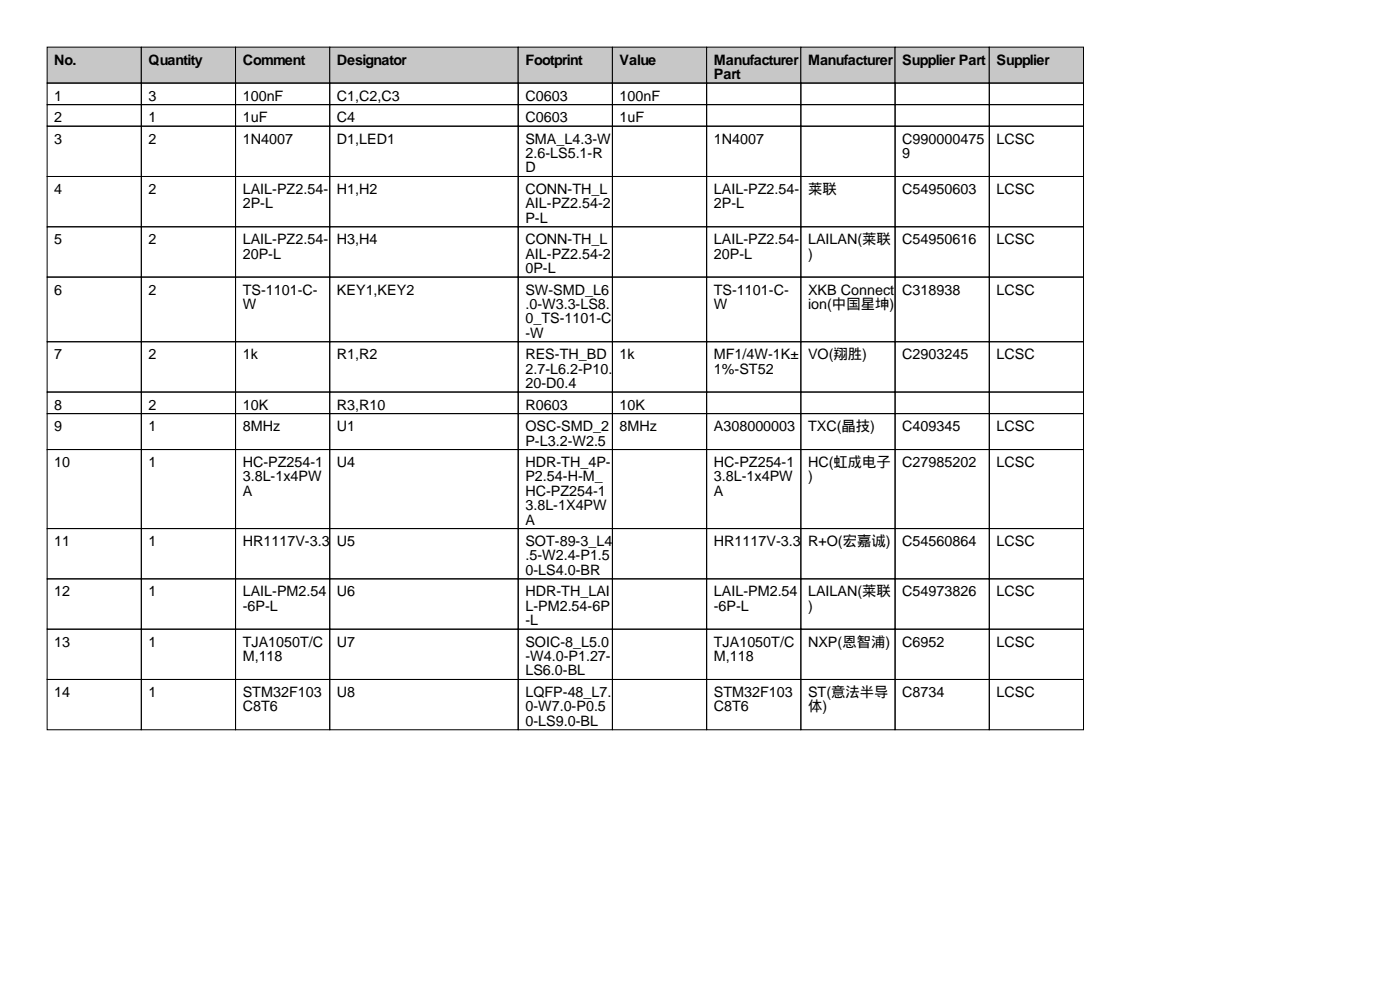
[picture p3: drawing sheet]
<svg xmlns="http://www.w3.org/2000/svg" width="297mm" height="210mm" viewBox="0 0 297 210" stroke-linecap="round" stroke-linejoin="round" font-family="sans-serif">
<defs><g id="words">
<g font-size="3">
<text x="11.5" y="13.7">No.</text>
<text x="31.5" y="13.7">Quantity</text>
<text x="51.5" y="13.7">Comment</text>
<text x="71.5" y="13.7">Designator</text>
<text x="111.5" y="13.7">Footprint</text>
<text x="131.5" y="13.7">Value</text>
<text x="151.5" y="13.7">Manufacturer</text>
<text x="151.5" y="16.8">Part</text>
<text x="171.5" y="13.7">Manufacturer</text>
<text x="191.5" y="13.7">Supplier Part</text>
<text x="211.5" y="13.7">Supplier</text>
<text x="11.5" y="21.3">1</text>
<text x="31.5" y="21.3">3</text>
<text x="51.5" y="21.3">100nF</text>
<text x="71.5" y="21.3">C1,C2,C3</text>
<text x="111.5" y="21.3">C0603</text>
<text x="131.5" y="21.3">100nF</text>
<text x="11.5" y="25.9">2</text>
<text x="31.5" y="25.9">1</text>
<text x="51.5" y="25.9">1uF</text>
<text x="71.5" y="25.9">C4</text>
<text x="111.5" y="25.9">C0603</text>
<text x="131.5" y="25.9">1uF</text>
<text x="11.5" y="30.5">3</text>
<text x="31.5" y="30.5">2</text>
<text x="51.5" y="30.5">1N4007</text>
<text x="71.5" y="30.5">D1,LED1</text>
<text x="111.5" y="30.5">SMA_L4.3-W</text>
<text x="111.5" y="33.5">2.6-LS5.1-R</text>
<text x="151.5" y="30.5">1N4007</text>
<text x="191.5" y="30.5">C990000475</text>
<text x="191.5" y="33.5">9</text>
<text x="211.5" y="30.5">LCSC</text>
<text x="11.5" y="41.2">4</text>
<text x="31.5" y="41.2">2</text>
<text x="51.5" y="41.2">LAIL-PZ2.54-</text>
<text x="71.5" y="41.2">H1,H2</text>
<text x="111.5" y="36.6">D</text>
<text x="111.5" y="41.2">CONN-TH_L</text>
<text x="151.5" y="41.2">LAIL-PZ2.54-</text>
<text x="171.5" y="41.2">莱联</text>
<text x="191.5" y="41.2">C54950603</text>
<text x="211.5" y="41.2">LCSC</text>
<text x="51.5" y="44.2">2P-L</text>
<text x="111.5" y="44.2">AIL-PZ2.54-2</text>
<text x="111.5" y="47.2">P-L</text>
<text x="151.5" y="44.2">2P-L</text>
<text x="11.5" y="51.8">5</text>
<text x="31.5" y="51.8">2</text>
<text x="51.5" y="51.8">LAIL-PZ2.54-</text>
<text x="71.5" y="51.8">H3,H4</text>
<text x="111.5" y="51.8">CONN-TH_L</text>
<text x="151.5" y="51.8">LAIL-PZ2.54-</text>
<text x="171.5" y="51.8">LAILAN(莱联</text>
<text x="191.5" y="51.8">C54950616</text>
<text x="211.5" y="51.8">LCSC</text>
<text x="51.5" y="54.9">20P-L</text>
<text x="111.5" y="54.9">AIL-PZ2.54-2</text>
<text x="111.5" y="57.9">0P-L</text>
<text x="151.5" y="54.9">20P-L</text>
<text x="171.5" y="54.9">)</text>
<text x="11.5" y="62.5">6</text>
<text x="31.5" y="62.5">2</text>
<text x="51.5" y="62.5">TS-1101-C-</text>
<text x="51.5" y="65.5">W</text>
<text x="71.5" y="62.5">KEY1,KEY2</text>
<text x="111.5" y="62.5">SW-SMD_L6</text>
<text x="111.5" y="65.5">.0-W3.3-LS8.</text>
<text x="151.5" y="62.5">TS-1101-C-</text>
<text x="151.5" y="65.5">W</text>
<text x="171.5" y="62.5">XKB Connect</text>
<text x="171.5" y="65.5">ion(中国星坤)</text>
<text x="191.5" y="62.5">C318938</text>
<text x="211.5" y="62.5">LCSC</text>
<text x="111.5" y="68.6">0_TS-1101-C</text>
<text x="111.5" y="71.6">-W</text>
<text x="11.5" y="76.2">7</text>
<text x="31.5" y="76.2">2</text>
<text x="51.5" y="76.2">1k</text>
<text x="71.5" y="76.2">R1,R2</text>
<text x="111.5" y="76.2">RES-TH_BD</text>
<text x="131.5" y="76.2">1k</text>
<text x="151.5" y="76.2">MF1/4W-1K±</text>
<text x="171.5" y="76.2">VO(翔胜)</text>
<text x="191.5" y="76.2">C2903245</text>
<text x="211.5" y="76.2">LCSC</text>
<text x="111.5" y="79.3">2.7-L6.2-P10.</text>
<text x="111.5" y="82.3">20-D0.4</text>
<text x="151.5" y="79.3">1%-ST52</text>
<text x="11.5" y="86.9">8</text>
<text x="31.5" y="86.9">2</text>
<text x="51.5" y="86.9">10K</text>
<text x="71.5" y="86.9">R3,R10</text>
<text x="111.5" y="86.9">R0603</text>
<text x="131.5" y="86.9">10K</text>
<text x="11.5" y="91.4">9</text>
<text x="31.5" y="91.4">1</text>
<text x="51.5" y="91.4">8MHz</text>
<text x="71.5" y="91.4">U1</text>
<text x="111.5" y="91.4">OSC-SMD_2</text>
<text x="111.5" y="94.5">P-L3.2-W2.5</text>
<text x="131.5" y="91.4">8MHz</text>
<text x="151.5" y="91.4">A308000003</text>
<text x="171.5" y="91.4">TXC(晶技)</text>
<text x="191.5" y="91.4">C409345</text>
<text x="211.5" y="91.4">LCSC</text>
<text x="11.5" y="99.1">10</text>
<text x="31.5" y="99.1">1</text>
<text x="51.5" y="99.1">HC-PZ254-1</text>
<text x="71.5" y="99.1">U4</text>
<text x="111.5" y="99.1">HDR-TH_4P-</text>
<text x="151.5" y="99.1">HC-PZ254-1</text>
<text x="171.5" y="99.1">HC(虹成电子</text>
<text x="191.5" y="99.1">C27985202</text>
<text x="211.5" y="99.1">LCSC</text>
<text x="51.5" y="102.1">3.8L-1x4PW</text>
<text x="51.5" y="105.2">A</text>
<text x="111.5" y="102.1">P2.54-H-M_</text>
<text x="111.5" y="105.2">HC-PZ254-1</text>
<text x="151.5" y="102.1">3.8L-1x4PW</text>
<text x="151.5" y="105.2">A</text>
<text x="171.5" y="102.1">)</text>
<text x="111.5" y="108.2">3.8L-1X4PW</text>
<text x="111.5" y="111.3">A</text>
<text x="11.5" y="115.8">11</text>
<text x="31.5" y="115.8">1</text>
<text x="51.5" y="115.8">HR1117V-3.3</text>
<text x="71.5" y="115.8">U5</text>
<text x="111.5" y="115.8">SOT-89-3_L4</text>
<text x="111.5" y="118.9">.5-W2.4-P1.5</text>
<text x="151.5" y="115.8">HR1117V-3.3</text>
<text x="171.5" y="115.8">R+O(宏嘉诚)</text>
<text x="191.5" y="115.8">C54560864</text>
<text x="211.5" y="115.8">LCSC</text>
<text x="111.5" y="121.9">0-LS4.0-BR</text>
<text x="11.5" y="126.5">12</text>
<text x="31.5" y="126.5">1</text>
<text x="51.5" y="126.5">LAIL-PM2.54</text>
<text x="51.5" y="129.5">-6P-L</text>
<text x="71.5" y="126.5">U6</text>
<text x="111.5" y="126.5">HDR-TH_LAI</text>
<text x="111.5" y="129.5">L-PM2.54-6P</text>
<text x="151.5" y="126.5">LAIL-PM2.54</text>
<text x="151.5" y="129.5">-6P-L</text>
<text x="171.5" y="126.5">LAILAN(莱联</text>
<text x="171.5" y="129.5">)</text>
<text x="191.5" y="126.5">C54973826</text>
<text x="211.5" y="126.5">LCSC</text>
<text x="11.5" y="137.2">13</text>
<text x="31.5" y="137.2">1</text>
<text x="51.5" y="137.2">TJA1050T/C</text>
<text x="71.5" y="137.2">U7</text>
<text x="111.5" y="132.6">-L</text>
<text x="111.5" y="137.2">SOIC-8_L5.0</text>
<text x="151.5" y="137.2">TJA1050T/C</text>
<text x="171.5" y="137.2">NXP(恩智浦)</text>
<text x="191.5" y="137.2">C6952</text>
<text x="211.5" y="137.2">LCSC</text>
<text x="51.5" y="140.2">M,118</text>
<text x="111.5" y="140.2">-W4.0-P1.27-</text>
<text x="111.5" y="143.3">LS6.0-BL</text>
<text x="151.5" y="140.2">M,118</text>
<text x="11.5" y="147.8">14</text>
<text x="31.5" y="147.8">1</text>
<text x="51.5" y="147.8">STM32F103</text>
<text x="71.5" y="147.8">U8</text>
<text x="111.5" y="147.8">LQFP-48_L7.</text>
<text x="151.5" y="147.8">STM32F103</text>
<text x="171.5" y="147.8">ST(意法半导</text>
<text x="191.5" y="147.8">C8734</text>
<text x="211.5" y="147.8">LCSC</text>
<text x="51.5" y="150.9">C8T6</text>
<text x="111.5" y="150.9">0-W7.0-P0.5</text>
<text x="111.5" y="153.9">0-LS9.0-BL</text>
<text x="151.5" y="150.9">C8T6</text>
<text x="171.5" y="150.9">体)</text>
</g>
</g></defs>
<g fill="#c7c7c7" stroke="#000" stroke-width=".21">
<path d="M10 10h20v7.6h-20z"/>
<path d="M30 10h20v7.6h-20z"/>
<path d="M50 10h20v7.6h-20z"/>
<path d="M70 10h40v7.6h-40z"/>
<path d="M110 10h20v7.6h-20z"/>
<path d="M130 10h20v7.6h-20z"/>
<path d="M150 10h20v7.6h-20z"/>
<path d="M170 10h20v7.6h-20z"/>
<path d="M190 10h20v7.6h-20z"/>
<path d="M210 10h20v7.6h-20z"/>
</g>
<g fill="none" stroke="#000" stroke-width=".21">
<path d="M10 17.6h20v4.6h-20zM30 17.6h20v4.6h-20zM50 17.6h20v4.6h-20zM70 17.6h40v4.6h-40zM110 17.6h20v4.6h-20zM130 17.6h20v4.6h-20zM150 17.6h20v4.6h-20zM170 17.6h20v4.6h-20zM190 17.6h20v4.6h-20zM210 17.6h20v4.6h-20zM10 22.2h20v4.6h-20zM10 26.8h20v10.6h-20z"/>
<path d="M10 37.4h20v10.7h-20zM30 22.2h20v4.6h-20zM30 26.8h20v10.6h-20zM30 37.4h20v10.7h-20zM50 22.2h20v4.6h-20zM50 26.8h20v10.6h-20zM50 37.4h20v10.7h-20zM70 22.2h40v4.6h-40zM70 26.8h40v10.6h-40zM70 37.4h40v10.7h-40zM110 22.2h20v4.6h-20zM110 26.8h20v10.6h-20z"/>
<path d="M110 37.4h20v10.7h-20zM130 22.2h20v4.6h-20zM130 26.8h20v10.6h-20zM130 37.4h20v10.7h-20zM150 22.2h20v4.6h-20zM150 26.8h20v10.6h-20zM150 37.4h20v10.7h-20zM170 22.2h20v4.6h-20zM170 26.8h20v10.6h-20zM170 37.4h20v10.7h-20zM190 22.2h20v4.6h-20zM190 26.8h20v10.6h-20z"/>
<path d="M190 37.4h20v10.7h-20zM210 22.2h20v4.6h-20zM210 26.8h20v10.6h-20zM210 37.4h20v10.7h-20zM10 48.1h20v10.7h-20zM10 58.8h20v13.7h-20zM30 48.1h20v10.7h-20zM30 58.8h20v13.7h-20zM50 48.1h20v10.7h-20zM50 58.8h20v13.7h-20zM70 48.1h40v10.7h-40zM70 58.8h40v13.7h-40z"/>
<path d="M110 48.1h20v10.7h-20zM110 58.8h20v13.7h-20zM130 48.1h20v10.7h-20zM130 58.8h20v13.7h-20zM150 48.1h20v10.7h-20zM150 58.8h20v13.7h-20zM170 48.1h20v10.7h-20zM170 58.8h20v13.7h-20zM190 48.1h20v10.7h-20zM190 58.8h20v13.7h-20zM210 48.1h20v10.7h-20zM210 58.8h20v13.7h-20z"/>
<path d="M10 72.5h20v10.7h-20zM30 72.5h20v10.7h-20zM50 72.5h20v10.7h-20zM70 72.5h40v10.7h-40zM110 72.5h20v10.7h-20zM130 72.5h20v10.7h-20zM150 72.5h20v10.7h-20zM170 72.5h20v10.7h-20zM190 72.5h20v10.7h-20zM210 72.5h20v10.7h-20zM10 83.2h20v4.5h-20zM10 87.7h20v7.6h-20z"/>
<path d="M10 95.3h20v16.8h-20zM30 83.2h20v4.5h-20zM30 87.7h20v7.6h-20zM30 95.3h20v16.8h-20zM50 83.2h20v4.5h-20zM50 87.7h20v7.6h-20zM50 95.3h20v16.8h-20zM70 83.2h40v4.5h-40zM70 87.7h40v7.6h-40zM70 95.3h40v16.8h-40zM110 83.2h20v4.5h-20zM110 87.7h20v7.6h-20z"/>
<path d="M110 95.3h20v16.8h-20zM130 83.2h20v4.5h-20zM130 87.7h20v7.6h-20zM130 95.3h20v16.8h-20zM150 83.2h20v4.5h-20zM150 87.7h20v7.6h-20zM150 95.3h20v16.8h-20zM170 83.2h20v4.5h-20zM170 87.7h20v7.6h-20zM170 95.3h20v16.8h-20zM190 83.2h20v4.5h-20zM190 87.7h20v7.6h-20z"/>
<path d="M190 95.3h20v16.8h-20zM210 83.2h20v4.5h-20zM210 87.7h20v7.6h-20zM210 95.3h20v16.8h-20zM10 112.1h20v10.7h-20zM30 112.1h20v10.7h-20zM50 112.1h20v10.7h-20zM70 112.1h40v10.7h-40zM110 112.1h20v10.7h-20zM130 112.1h20v10.7h-20zM150 112.1h20v10.7h-20zM170 112.1h20v10.7h-20z"/>
<path d="M190 112.1h20v10.7h-20zM210 112.1h20v10.7h-20zM10 122.8h20v10.6h-20zM10 133.4h20v10.7h-20zM30 122.8h20v10.6h-20zM30 133.4h20v10.7h-20zM50 122.8h20v10.6h-20zM50 133.4h20v10.7h-20zM70 122.8h40v10.6h-40zM70 133.4h40v10.7h-40zM110 122.8h20v10.6h-20zM110 133.4h20v10.7h-20z"/>
<path d="M130 122.8h20v10.6h-20zM130 133.4h20v10.7h-20zM150 122.8h20v10.6h-20zM150 133.4h20v10.7h-20zM170 122.8h20v10.6h-20zM170 133.4h20v10.7h-20zM190 122.8h20v10.6h-20zM190 133.4h20v10.7h-20zM210 122.8h20v10.6h-20zM210 133.4h20v10.7h-20zM10 144.1h20v10.7h-20zM30 144.1h20v10.7h-20z"/>
<path d="M50 144.1h20v10.7h-20zM70 144.1h40v10.7h-40zM110 144.1h20v10.7h-20zM130 144.1h20v10.7h-20zM150 144.1h20v10.7h-20zM170 144.1h20v10.7h-20zM190 144.1h20v10.7h-20zM210 144.1h20v10.7h-20z"/>
</g>
<use href="#words"/>
</svg>
